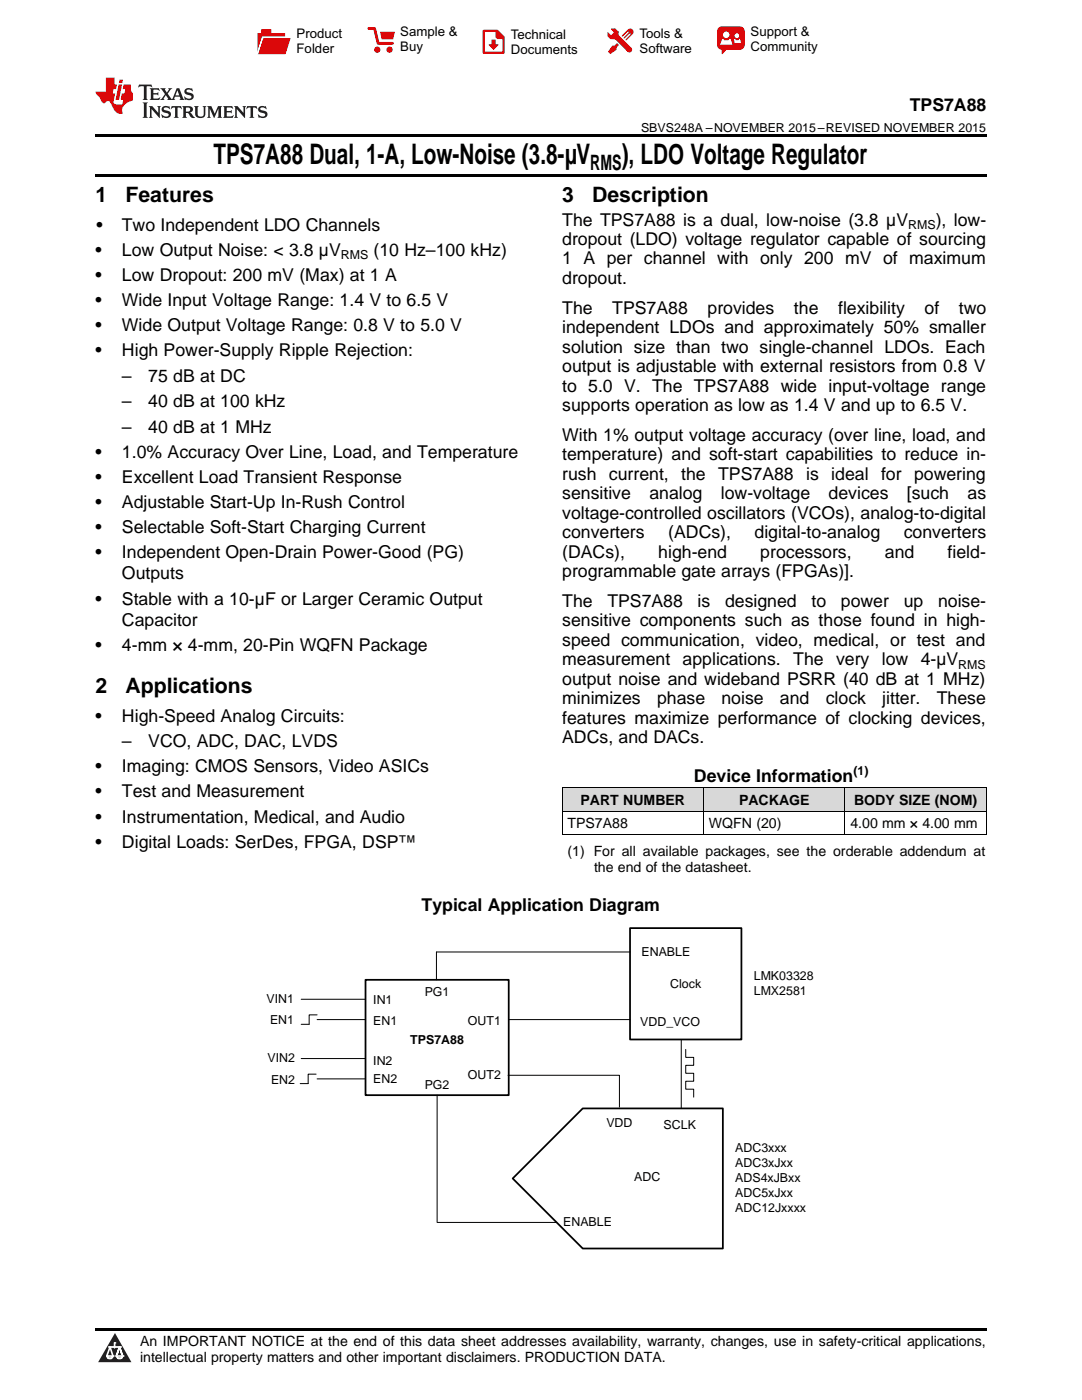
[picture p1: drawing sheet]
<svg xmlns="http://www.w3.org/2000/svg" width="216mm" height="279mm" viewBox="0 0 216 279" stroke-linecap="round" stroke-linejoin="round" font-family="sans-serif">
<defs><g id="words">
<g font-size="5.6">
<text x="42.6" y="32.8">TPS7A88 Dual, 1-A, Low-Noise (3.8-µV</text>
<text x="124.1" y="32.8">), LDO Voltage Regulator</text>
</g>
<g font-size="4.2">
<text x="117.8" y="33.9">RMS</text>
<text x="19" y="40.4">1</text>
<text x="25" y="40.4">Features</text>
<text x="112.2" y="40.4">3</text>
<text x="118.2" y="40.4">Description</text>
<text x="19" y="138.3">2</text>
<text x="25" y="138.3">Applications</text>
</g>
<g font-size="3.5">
<text x="181.5" y="22.2">TPS7A88</text>
<text x="19.2" y="46.1">•</text>
<text x="24.3" y="46.1">Two Independent LDO Channels</text>
<text x="112.2" y="45">The TPS7A88 is a dual, low-noise (3.8 µV</text>
<text x="186.7" y="45">), low-</text>
<text x="19" y="51.1">•</text>
<text x="24.3" y="51.1">Low Output Noise: &lt; 3.8 µV</text>
<text x="74.5" y="51.1">(10 Hz–100 kHz)</text>
<text x="112.2" y="48.9">dropout (LDO) voltage regulator capable of sourcing</text>
<text x="112.2" y="52.8">1 A per channel with only 200 mV of maximum</text>
<text x="19" y="56.1">•</text>
<text x="24.3" y="56.1">Low Dropout: 200 mV (Max) at 1 A</text>
<text x="112.2" y="56.7">dropout.</text>
<text x="19" y="61.1">•</text>
<text x="24.3" y="61.1">Wide Input Voltage Range: 1.4 V to 6.5 V</text>
<text x="112.2" y="62.6">The</text>
<text x="122.2" y="62.6">TPS7A88</text>
<text x="141.2" y="62.6">provides</text>
<text x="158.4" y="62.6">the</text>
<text x="167.2" y="62.6">flexibility</text>
<text x="184.5" y="62.6">of</text>
<text x="191.3" y="62.6">two</text>
<text x="19" y="66.1">•</text>
<text x="19" y="71.1">•</text>
<text x="24.3" y="66.1">Wide Output Voltage Range: 0.8 V to 5.0 V</text>
<text x="24.3" y="71.1">High Power-Supply Ripple Rejection:</text>
<text x="112.2" y="66.5">independent LDOs and approximately 50% smaller</text>
<text x="112.2" y="70.4">solution size than two single-channel LDOs. Each</text>
<text x="24.3" y="76.2">–</text>
<text x="29.6" y="76.2">75 dB at DC</text>
<text x="112.2" y="74.3">output is adjustable with external resistors from 0.8 V</text>
<text x="24.3" y="81.3">–</text>
<text x="29.6" y="81.3">40 dB at 100 kHz</text>
<text x="112.2" y="78.1">to 5.0 V. The TPS7A88 wide input-voltage range</text>
<text x="112.2" y="82">supports operation as low as 1.4 V and up to 6.5 V.</text>
<text x="24.3" y="86.4">–</text>
<text x="29.6" y="86.4">40 dB at 1 MHz</text>
<text x="112.2" y="88">With 1% output voltage accuracy (over line, load, and</text>
<text x="19" y="91.4">•</text>
<text x="24.3" y="91.4">1.0% Accuracy Over Line, Load, and Temperature</text>
<text x="112.2" y="91.9">temperature) and soft-start capabilities to reduce in-</text>
<text x="112.2" y="95.7">rush current,</text>
<text x="135.9" y="95.7">the</text>
<text x="143.3" y="95.7">TPS7A88 is ideal for</text>
<text x="182.4" y="95.7">powering</text>
<text x="19" y="96.4">•</text>
<text x="19" y="101.4">•</text>
<text x="24.3" y="96.4">Excellent Load Transient Response</text>
<text x="24.3" y="101.4">Adjustable Start-Up In-Rush Control</text>
<text x="112.2" y="99.6">sensitive</text>
<text x="129.6" y="99.6">analog</text>
<text x="143.8" y="99.6">low-voltage</text>
<text x="165.3" y="99.6">devices</text>
<text x="181" y="99.6">[such</text>
<text x="193.1" y="99.6">as</text>
<text x="19" y="106.4">•</text>
<text x="24.3" y="106.4">Selectable Soft-Start Charging Current</text>
<text x="112.2" y="103.5">voltage-controlled oscillators (VCOs), analog-to-digital</text>
<text x="112.2" y="107.4">converters</text>
<text x="133.3" y="107.4">(ADCs),</text>
<text x="150.6" y="107.4">digital-to-analog</text>
<text x="180.3" y="107.4">converters</text>
<text x="19" y="111.4">•</text>
<text x="24.3" y="111.4">Independent Open-Drain Power-Good (PG)</text>
<text x="112.2" y="111.3">(DACs),</text>
<text x="131.3" y="111.3">high-end</text>
<text x="151.7" y="111.3">processors,</text>
<text x="176.6" y="111.3">and</text>
<text x="189.1" y="111.3">field-</text>
<text x="24.3" y="115.6">Outputs</text>
<text x="112.2" y="115.1">programmable gate arrays (FPGAs)].</text>
<text x="19" y="120.7">•</text>
<text x="24.3" y="120.7">Stable with a 10-µF or Larger Ceramic Output</text>
<text x="24.3" y="124.9">Capacitor</text>
<text x="112.2" y="121.1">The</text>
<text x="112.2" y="125">sensitive components such as those found in high-</text>
<text x="121.2" y="121.1">TPS7A88</text>
<text x="139.2" y="121.1">is</text>
<text x="144.7" y="121.1">designed</text>
<text x="161.9" y="121.1">to</text>
<text x="167.8" y="121.1">power</text>
<text x="180.3" y="121.1">up</text>
<text x="187.2" y="121.1">noise-</text>
<text x="19" y="129.9">•</text>
<text x="24.3" y="129.9">4-mm × 4-mm, 20-Pin WQFN Package</text>
<text x="112.2" y="128.9">speed communication, video, medical, or test and</text>
<text x="112.2" y="132.8">measurement</text>
<text x="112.2" y="136.6">output noise and wideband PSRR (40 dB at 1 MHz)</text>
<text x="136.2" y="132.8">applications. The very</text>
<text x="176" y="132.8">low 4-µV</text>
<text x="112.2" y="140.5">minimizes</text>
<text x="131.1" y="140.5">phase</text>
<text x="144" y="140.5">noise</text>
<text x="155.6" y="140.5">and</text>
<text x="164.8" y="140.5">clock</text>
<text x="176.1" y="140.5">jitter.</text>
<text x="186.9" y="140.5">These</text>
<text x="19" y="144">•</text>
<text x="24.3" y="144">High-Speed Analog Circuits:</text>
<text x="24.3" y="149.1">–</text>
<text x="29.6" y="149.1">VCO, ADC, DAC, LVDS</text>
<text x="112.2" y="144.4">features maximize performance of clocking devices,</text>
<text x="112.2" y="148.3">ADCs, and DACs.</text>
<text x="19" y="154.1">•</text>
<text x="24.3" y="154.1">Imaging: CMOS Sensors, Video ASICs</text>
<text x="138.5" y="156">Device Information</text>
<text x="19" y="159.1">•</text>
<text x="24.3" y="159.1">Test and Measurement</text>
<text x="19" y="164.1">•</text>
<text x="24.3" y="164.1">Instrumentation, Medical, and Audio</text>
<text x="19" y="169.2">•</text>
<text x="24.3" y="169.2">Digital Loads: SerDes, FPGA, DSP™</text>
<text x="84.1" y="181.8">Typical Application Diagram</text>
</g>
<g font-size="2.8">
<text x="115.8" y="160.7">PART NUMBER</text>
<text x="147.5" y="160.7">PACKAGE</text>
<text x="170.4" y="160.7">BODY SIZE (NOM)</text>
<text x="113.2" y="165.3">TPS7A88</text>
<text x="141.5" y="165.3">WQFN (20)</text>
<text x="169.7" y="165.3">4.00 mm × 4.00 mm</text>
<text x="113.2" y="170.8">(1) For all available packages, see the orderable addendum at</text>
<text x="118.5" y="174">the end of the datasheet.</text>
<text x="27.9" y="268.6">An IMPORTANT NOTICE at the end of this data sheet addresses availability, warranty, changes, use in safety-critical applications,</text>
<text x="27.9" y="271.8">intellectual property matters and other important disclaimers. PRODUCTION DATA.</text>
</g>
<g font-size="2.6">
<text x="59.2" y="7.6">Product</text>
<text x="59.2" y="10.6">Folder</text>
<text x="79.9" y="7.3">Sample &amp;</text>
<text x="79.9" y="10.2">Buy</text>
<text x="101.9" y="7.8">Technical</text>
<text x="101.9" y="10.8">Documents</text>
<text x="127.6" y="7.6">Tools &amp;</text>
<text x="127.6" y="10.6">Software</text>
<text x="149.8" y="7.2">Support &amp;</text>
<text x="149.8" y="10.2">Community</text>
</g>
<g font-size="2.5">
<text x="127.9" y="26.3">SBVS248A –NOVEMBER 2015–REVISED NOVEMBER 2015</text>
<text x="181.2" y="45.7">RMS</text>
<text x="68" y="51.8">RMS</text>
<text x="191.2" y="133.5">RMS</text>
<text x="170.3" y="154.6">(1)</text>
<text x="128" y="190.7">ENABLE</text>
<text x="133.7" y="197.1">Clock</text>
<text x="150.4" y="195.6">LMK03328</text>
<text x="53.2" y="200.3">VIN1</text>
<text x="74.5" y="200.3">IN1</text>
<text x="84.7" y="198.7">PG1</text>
<text x="150.4" y="198.6">LMX2581</text>
<text x="53.9" y="204.4">EN1</text>
<text x="74.5" y="204.6">EN1</text>
<text x="81.9" y="208.3">TPS7A88</text>
<text x="93.4" y="204.6">OUT1</text>
<text x="127.7" y="204.7">VDD_VCO</text>
<text x="53.4" y="212">VIN2</text>
<text x="74.5" y="212.6">IN2</text>
<text x="93.4" y="215.3">OUT2</text>
<text x="54.1" y="216.3">EN2</text>
<text x="74.5" y="216.1">EN2</text>
<text x="84.7" y="217.3">PG2</text>
<text x="121" y="224.9">VDD</text>
<text x="132.4" y="225.3">SCLK</text>
<text x="146.7" y="230">ADC3xxx</text>
<text x="146.7" y="233">ADC3xJxx</text>
<text x="126.5" y="235.6">ADC</text>
<text x="146.7" y="235.9">ADS4xJBxx</text>
<text x="146.7" y="238.9">ADC5xJxx</text>
<text x="112.4" y="244.7">ENABLE</text>
<text x="146.7" y="241.9">ADC12Jxxxx</text>
</g>
</g></defs>
<g fill="#d8d8d8">
<path d="M112.2 157.3h28.2v4.6h-28.2z"/>
<path d="M140.4 157.3h28.2v4.6h-28.2z"/>
<path d="M168.6 157.3h28.2v4.6h-28.2z"/>
</g>
<path d="M22.9 266l3.3 5.9h-6.6z" fill="#231f20"/>
<path d="M21.3 270.6h1.2l-.3 .5h-.3a.53 .53 0 0 1-.6-.5z" fill-rule="evenodd" fill="#fff"/>
<path d="M21.3 270.6h1.2l-.3 .5h-.3a.53 .53 0 0 1-.6-.5z" fill="none" stroke="#231f20" stroke-width=".33"/>
<path d="M21.3 270.6l1.2 .1-.3 .4h-.5z" fill="none" stroke="#fff" stroke-width=".33"/>
<path d="M22.9 268.9h.1" fill="none" stroke="#fff" stroke-width=".33"/>
<path d="M22.9 268v.9z" fill="#fff"/>
<path d="M22.9 268v.9z" fill="none" stroke="#fff" stroke-width=".33"/>
<circle cx="22.9" cy="268" r=".16" fill="#fff"/>
<path d="M21.8 268.8h.1" fill="none" stroke="#fff" stroke-width=".33"/>
<path d="M21.8 268.8h2.2z" fill="#fff"/>
<path d="M21.8 268.8h2.2z" fill="none" stroke="#fff" stroke-width=".33"/>
<circle cx="24" cy="268.8" r=".16" fill="#fff"/>
<path d="M23.2 270.6h.1" fill="none" stroke="#fff" stroke-width=".33"/>
<path d="M23.8 268.8l-.6 1.8z" fill="#fff"/>
<path d="M23.8 268.8l-.6 1.8z" fill="none" stroke="#fff" stroke-width=".33"/>
<path d="M23.8 268.8l.7 1.8z" fill="#fff"/>
<path d="M23.8 268.8l.7 1.8z" fill="none" stroke="#fff" stroke-width=".33"/>
<path d="M24.4 270.6h.1" fill="none" stroke="#fff" stroke-width=".33"/>
<circle cx="21.3" cy="270.6" r=".16" fill="#fff"/>
<path d="M22 268.8l-.7 1.8z" fill="#fff"/>
<path d="M22 268.8l-.7 1.8z" fill="none" stroke="#fff" stroke-width=".33"/>
<path d="M22 268.8l.5 1.8z" fill="#fff"/>
<path d="M22 268.8l.5 1.8z" fill="none" stroke="#fff" stroke-width=".33"/>
<circle cx="22.5" cy="270.6" r=".16" fill="#fff"/>
<path d="M23.3 270.6h1.2a.63 .63 0 0 1-.6 .5 .63 .63 0 0 1-.6-.5z" fill-rule="evenodd" fill="#fff"/>
<path d="M23.3 270.6h1.2a.63 .63 0 0 1-.6 .5 .63 .63 0 0 1-.6-.5z" fill="none" stroke="#231f20" stroke-width=".33"/>
<path d="M23.3 270.6h1.2l-.4 .5h-.5z" fill="none" stroke="#fff" stroke-width=".33"/>
<path d="M23.2 270.6h.1" fill="none" stroke="#fff" stroke-width=".33"/>
<circle cx="24.5" cy="270.6" r=".16" fill="#fff"/>
<path d="M19 265.1h177.8v.5h-177.8z" fill="#000"/>
<path d="M72.9 195.5h28.6v23.1h-28.6z" fill-rule="evenodd" fill="#fff"/>
<path d="M72.9 195.5h28.6v23.1h-28.6z" fill="none" stroke="#000" stroke-width=".35"/>
<path d="M125.7 185.2h22.2v22.3h-22.2z" fill-rule="evenodd" fill="#fff"/>
<path d="M125.7 185.2h22.2v22.3h-22.2z" fill="none" stroke="#000" stroke-width=".35"/>
<path d="M102.3 235.2l14-14h27.9v28h-27.9z" fill-rule="evenodd" fill="#fff"/>
<path d="M102.3 235.2l14-14h27.9v28h-27.9z" fill="none" stroke="#000" stroke-width=".35"/>
<g fill="none" stroke="#000" stroke-width=".2">
<path d="M112.2 157.2h84.6M112.2 157.2v9.4M140.4 157.2v9.4M168.6 157.2v9.4M196.8 157.2v9.4M112.2 166.5h84.6M112.2 161.9h84.6M60.1 199.4h12.8M125.7 190h-38.6v5.5M60.1 211.3h12.8M63.1 214.4h-1.6v1.9h-1.6M63.3 202.5h-1.6v1.9h-1.6"/>
<path d="M63.3 203.5h9.6M63.3 215.3h9.6M87.2 218.6v25.4M101.4 214.6h22.2v6.3M101.5 203.5h24.2M135.9 207.5v13.7M136.8 209.4v1.6h1.6v1.6h-1.6v1.6h1.6v1.6h-1.6v1.6h1.6v1.6M87.3 244h23.8"/>
</g>
<path d="M19 34.8h177.8v.5h-177.8zM19 26.8h177.8v.6h-177.8zM112.2 166.5l.1 .1zM168.5 166.5l.1 .1zM196.7 166.5l.1 .1z" fill="#000"/>
<path d="M27.7 16.9l-.1 .6 .6-.3h.5v.2v2.2l-.2 .4h1l-.2-.4v-2.2v-.2h.5l.6 .3-.2-.6zM29.9 17.6l.2 .4v1.6l-.2 .4h1.9l.1-.6a1.09 1.09 0 0 1-1.3 .1v-.6h.6l.4 .2v-.7l-.2 .2h-.8v-.6l.2-.1a1.01 1.01 0 0 1 1 .3l-.1-.6zM32 17.6l.9 1.2-1 1.2h.9l-.2-.3 .5-.7 .5 .7-.3 .3h1.7l-.2-.3 .1-.4h1l.1 .4-.2 .3h1l-.3-.4-.7-2h-.5l-1 2.2-.8-1.1 .9-1.1h-.9l.2 .2-.4 .7-.4-.7 .2-.2zM35.4 18l.4 1h-.8zM37 17.7a.66 .66 0 0 0-.2 .8 .66 .66 0 0 0 .6 .4l.7 .2 .1 .2a.8 .8 0 0 1-.7 .4 .8 .8 0 0 1-.7-.5l.1 .8 .2-.2a.94 .94 0 0 0 1.1 .1 .94 .94 0 0 0 .4-.9 1.48 1.48 0 0 0-1.3-.6v-.4a1.1 1.1 0 0 1 1.2 .2l-.2-.6-.2 .1-.5-.1zM28.5 20.4l.2 .4v2.3l-.2 .4h1l-.2-.4v-2.3l.2-.4zM29.7 21.2l.2 .4v1.5l-.2 .4h.8l-.3-.4 .1-1.3 1.6 1.8v-2l.2-.4h-.7l.2 .2v1.1l-1.2-1.3zM32.5 21.3a.66 .66 0 0 0-.2 .8 .66 .66 0 0 0 .6 .4l.6 .2 .2 .2a.8 .8 0 0 1-.8 .4 .8 .8 0 0 1-.7-.5l.2 .7 .2-.1a.94 .94 0 0 0 1 .1 .94 .94 0 0 0 .5-1 1.47 1.47 0 0 0-1.3-.6l-.1-.3a1.1 1.1 0 0 1 1.3 .2l-.2-.6-.2 .1-.5-.2zM34.3 21.2l-.2 .6a.64 .64 0 0 1 .8-.3v1.6l-.2 .4h1l-.3-.4 .1-1.6a.66 .66 0 0 1 .8 .3l-.2-.6zM36.3 21.2l.3 .4v1.5l-.3 .4h1l-.2-.2v-.7h.5l.1 .1a.8 .8 0 0 0 1.2 .7l-1-1a.62 .62 0 0 0 .6-.5 .62 .62 0 0 0-.6-.7zM37.1 21.5h.1a.48 .48 0 0 1 .6 0 .48 .48 0 0 1 .1 .6l-.2 .1-.6 .1zM38.7 21.2l.2 .2a2.29 2.29 0 0 0 .4 2 1.05 1.05 0 0 0 1.7-.7v-1.3l.2-.2h-.8l.2 .4v1.1a.61 .61 0 0 1-.6 .6 .61 .61 0 0 1-.6-.6v-1.1l.3-.4zM41.3 21.2l.3 .4v1.5l-.3 .4h.8l-.2-.4v-1.4l.8 1.9 .9-1.9v1.4l-.2 .4h.9l-.2-.4v-1.5l.2-.4h-.8l-.7 1.5-.6-1.5zM44.5 21.2l.2 .4v1.5l-.2 .4h1.9l.2-.6a1.1 1.1 0 0 1-1.4 .2v-.7h.6l.4 .2v-.6l-.2 .1-.8 .1v-.6l.2-.1a1.02 1.02 0 0 1 1.1 .2l-.2-.5zM46.7 21.2l.2 .4v1.5l-.2 .4h.8l-.3-.4 .1-1.3 1.6 1.8v-2l.2-.4h-.7l.2 .2v1.1l-1.2-1.3zM49.3 21.2l-.1 .6a.64 .64 0 0 1 .8-.3v1.6l-.3 .4h1l-.2-.4v-1.6a.66 .66 0 0 1 .8 .3l-.1-.6zM51.7 21.3a.66 .66 0 0 0-.2 .7 .66 .66 0 0 0 .7 .5l.6 .2 .1 .2a.8 .8 0 0 1-.7 .4 .8 .8 0 0 1-.7-.5l.1 .7 .2-.1a.94 .94 0 0 0 1.1 .1 .94 .94 0 0 0 .4-1 1.48 1.48 0 0 0-1.2-.6l-.1-.3a1.1 1.1 0 0 1 1.2 .2l-.2-.6-.1 .1-.6-.2z" fill="#231f20"/>
<path d="M21.1 15.5v2.8h-2v.4l.9 .9a.96 .96 0 0 0 1 1 .59 .59 0 0 1 .5-.4 .59 .59 0 0 1 .5 .3l.4 .8a1.61 1.61 0 0 0 2.1 1.3 1.63 1.63 0 0 1 1.1-2.2l.9-.3v-1.5a1.6 1.6 0 0 1-.4-1.7h-1.4l-.2 .9h.5l-.2 .8h-.5l-.2 1v.3h.5l-.2 .9h-.7a.74 .74 0 0 1-1-.6l.3-1.6h-.5l.2-.8h.5l.1-.9h-.4v-1.4zM23.7 16.9l-.7 3h.8l.6-3zM23.8 15.9l-.1 .7h.7l.2-.7z" fill="#ee1d23"/>
<g fill="#d60000">
<path d="M52.1 5.8h2v.8h2.8v4.2h-5.5v-4.2h.7z" fill-rule="evenodd"/>
<path d="M52.4 7.5h5.6l-1 3.3h-5.6z" fill-rule="evenodd"/>
</g>
<path d="M52.4 7.4h5.7l-.1 .1h-5.5l-1.1 3.3z" fill-rule="evenodd" fill="#fff"/>
<path d="M52.4 7.4h5.7l-.1 .1h-5.5l-1.1 3.3z" fill="none" stroke="#fff" stroke-width=".2"/>
<path d="M73.6 5.7h1.1l.7 2.9h2.9" fill="none" stroke="#d60000" stroke-width=".55"/>
<g fill="#d60000">
<path d="M75.8 6.3h3l-.4 1.6h-2.2z" fill-rule="evenodd"/>
<circle cx="75.3" cy="9.9" r=".62"/>
<circle cx="77.7" cy="9.9" r=".62"/>
</g>
<path d="M96.5 6.2h2.7l1.3 1.2v3.1h-4z" fill="none" stroke="#d60000" stroke-width=".44"/>
<g fill="#d60000">
<path d="M98.1 7.9h.8v1h.5l-.9 1.1-1-1v-.1h.6z" fill-rule="evenodd"/>
<path d="M98.9 6.2h.3l1.3 1.2v.4h-1.3l-.3-.4z" fill-rule="evenodd"/>
<path d="M121.9 5.7h.8l.7 .6 .1 .7 2.5 2.5-.8 .8-2.3-2.3-1.1-.2-.6-.6v-.8l.7 .6 .5-.4v-.2l-.5-.5z" fill-rule="evenodd"/>
<path d="M122.2 9.1h.4l.5-.5 .4 .4-.5 .5v.4l-1.2 .9-.5-.5z" fill-rule="evenodd"/>
<path d="M125.3 5.9a.67 .67 0 0 1 .9 0 .67 .67 0 0 1 0 .9z" fill-rule="evenodd"/>
<path d="M125.3 5.9l.9 .9-1.2 1.2h-.2v-.2l1-.9v-.2h-.2l-.9 1h-.2v-.2l.9-1 .1-.2h-.3l-.9 1h-.2v-.2z" fill-rule="evenodd"/>
<circle cx="125.6" cy="9.9" r=".54"/>
</g>
<path d="M123.3 6.3v.7" fill="none" stroke="#d60000" stroke-width=".2"/>
<g fill="#d60000">
<path d="M143.4 5.5l.6-.2h3.6a.95 .95 0 0 1 1 .9v2.8a.95 .95 0 0 1-1 .9h-3.6a.95 .95 0 0 1-.9-.9v-2.8z" fill-rule="evenodd"/>
<path d="M144 9.9h.9l-.7 .9h-.2z" fill-rule="evenodd"/>
</g>
<g fill="#fff">
<path d="M146.6 8.6h1.3z"/>
<path d="M144.1 7.8h.3l.1 .2h.8l.2-.2h.3l.4 1.1h-2.5z" fill-rule="evenodd"/>
<path d="M146.4 7.8h.3l.1 .2h.5l.2-.2h.2l.2 .8h-1.3z" fill-rule="evenodd"/>
<circle cx="144.9" cy="6.9" r=".65"/>
<circle cx="147" cy="7.1" r=".48"/>
</g>
<use href="#words"/>
</svg>
